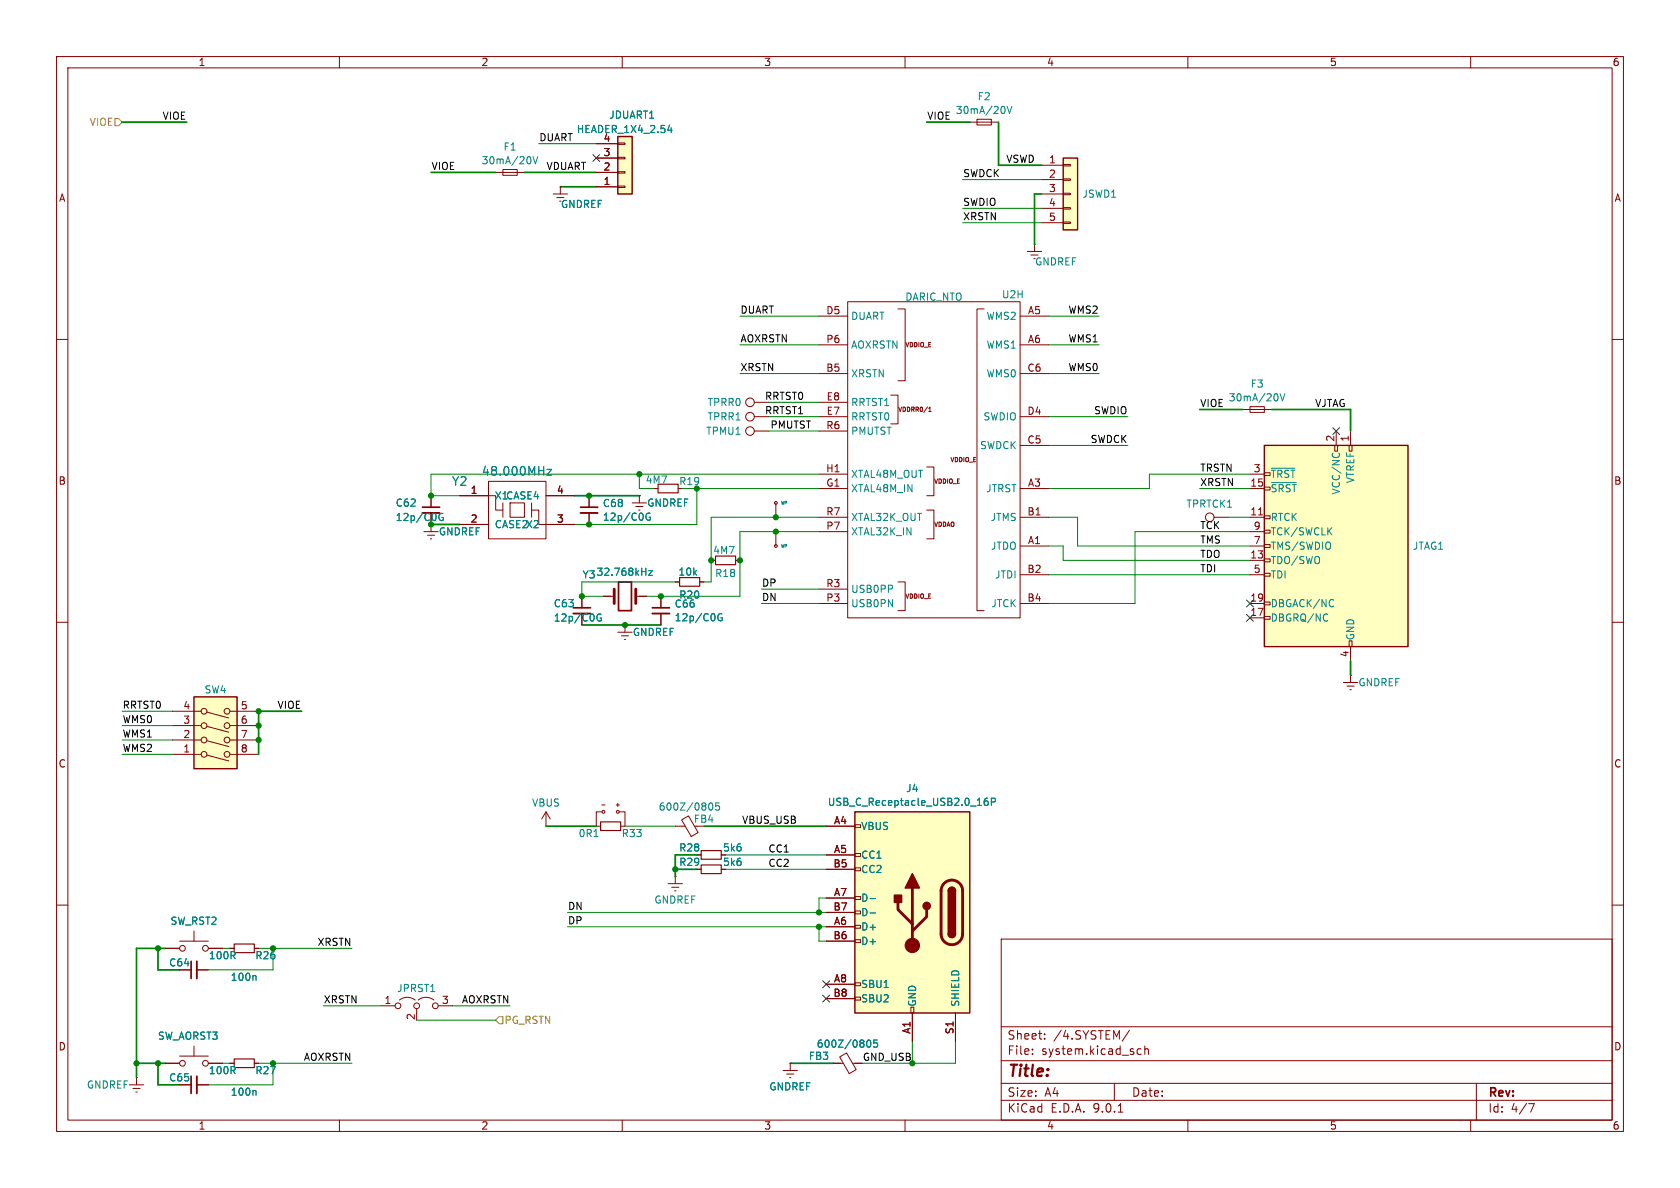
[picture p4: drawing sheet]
<svg xmlns="http://www.w3.org/2000/svg" width="297mm" height="210mm" viewBox="0 0 297 210" stroke-linecap="round" stroke-linejoin="round" font-family="sans-serif">
<defs><g id="words">
<text font-size="2.8" fill="#840000" x="178" y="190.9">Title:</text>
<g font-size="2.1" fill="#008484">
<text x="79.8" y="86.1">Y2</text>
<text x="85.1" y="84.3">48.000MHz</text>
</g>
<g font-size="2.1" fill="#840000">
<text x="178" y="184">Sheet:</text>
<text x="186.2" y="184">/4.SYSTEM/</text>
<text x="178" y="186.7">File:</text>
<text x="184.1" y="186.7">system.kicad_sch</text>
<text x="178" y="196.9">KiCad</text>
<text x="178" y="194.1">Size:</text>
<text x="184.7" y="194.1">A4</text>
<text x="185.7" y="196.9">E.D.A.</text>
<text x="193.3" y="196.9">9.0.1</text>
<text x="200" y="194.1">Date:</text>
<text x="263" y="194.3">Rev:</text>
<text x="263" y="196.9">Id:</text>
<text x="267.1" y="196.9">4/7</text>
</g>
<g font-size="1.8" fill="#840000">
<text x="35" y="11.9">1</text>
<text x="85" y="11.9">2</text>
<text x="135" y="11.9">3</text>
<text x="185" y="11.9">4</text>
<text x="235" y="11.9">5</text>
<text x="285" y="11.9">6</text>
<text x="106.6" y="27.7">3</text>
<text x="106.6" y="25.1">4</text>
<text x="185.3" y="29">1</text>
<text x="10.3" y="35.9">A</text>
<text x="106.6" y="32.8">1</text>
<text x="106.6" y="30.2">2</text>
<text x="185.3" y="31.5">2</text>
<text x="185.3" y="34">3</text>
<text x="285.3" y="35.9">A</text>
<text x="185.3" y="36.6">4</text>
<text x="185.3" y="39.1">5</text>
<text x="146" y="55.6">D5</text>
<text x="181.6" y="55.6">A5</text>
<text x="146" y="60.7">P6</text>
<text x="146" y="65.8">B5</text>
<text x="181.5" y="65.8">C6</text>
<text x="181.6" y="60.7">A6</text>
<text x="146" y="70.9">E8</text>
<text x="146" y="75.9">R6</text>
<text x="146" y="73.4">E7</text>
<text x="181.5" y="73.4">D4</text>
<text x="145.9" y="83.6">H1</text>
<text x="181.5" y="78.5">C5</text>
<text x="221.5" y="83.6">3</text>
<text x="236" y="78.2" transform="rotate(-90 236 78.2)">2</text>
<text x="238.5" y="78.2" transform="rotate(-90 238.5 78.2)">1</text>
<text x="10.3" y="85.9">B</text>
<text x="83.1" y="87.4">1</text>
<text x="98.4" y="87.4">4</text>
<text x="146" y="86.1">G1</text>
<text x="181.6" y="86.1">A3</text>
<text x="220.9" y="86.1">15</text>
<text x="285.3" y="85.9">B</text>
<text x="83.1" y="92.5">2</text>
<text x="98.4" y="92.5">3</text>
<text x="146" y="91.2">R7</text>
<text x="146" y="93.7">P7</text>
<text x="181.5" y="91.2">B1</text>
<text x="220.9" y="91.2">11</text>
<text x="221.5" y="93.7">9</text>
<text x="181.5" y="101.3">B2</text>
<text x="181.6" y="96.3">A1</text>
<text x="220.9" y="98.8">13</text>
<text x="221.5" y="96.3">7</text>
<text x="221.5" y="101.3">5</text>
<text x="146" y="103.9">R3</text>
<text x="146" y="106.4">P3</text>
<text x="181.5" y="106.4">B4</text>
<text x="220.9" y="106.4">19</text>
<text x="97.8" y="110.1">12p/C0G</text>
<text x="220.9" y="109">17</text>
<text x="238.5" y="116.3" transform="rotate(-90 238.5 116.3)">4</text>
<text x="32.3" y="125.5">4</text>
<text x="42.5" y="125.5">5</text>
<text x="32.3" y="130.6">2</text>
<text x="32.3" y="128">3</text>
<text x="42.5" y="130.6">7</text>
<text x="42.5" y="128">6</text>
<text x="10.3" y="135.9">C</text>
<text x="32.3" y="133.1">1</text>
<text x="42.5" y="133.1">8</text>
<text x="285.3" y="135.9">C</text>
<text x="147.3" y="145.8">A4</text>
<text x="127.7" y="153.3">5k6</text>
<text x="127.7" y="150.7">5k6</text>
<text x="147.2" y="153.4">B5</text>
<text x="147.3" y="150.9">A5</text>
<text x="147.2" y="161">B7</text>
<text x="147.3" y="158.5">A7</text>
<text x="147.2" y="166.1">B6</text>
<text x="147.3" y="163.6">A6</text>
<text x="147.3" y="173.7">A8</text>
<text x="67.9" y="177.5">1</text>
<text x="78" y="177.5">3</text>
<text x="147.2" y="176.3">B8</text>
<text x="10.3" y="185.9">D</text>
<text x="73.4" y="180.4" transform="rotate(-90 73.4 180.4)">2</text>
<text x="161" y="182.9" transform="rotate(-90 161 182.9)">A1</text>
<text x="168.7" y="182.9" transform="rotate(-90 168.7 182.9)">S1</text>
<text x="285.3" y="185.9">D</text>
<text x="35" y="199.9">1</text>
<text x="85" y="199.9">2</text>
<text x="135" y="199.9">3</text>
<text x="185" y="199.9">4</text>
<text x="235" y="199.9">5</text>
<text x="285" y="199.9">6</text>
</g>
<g font-size="1.8" fill="#008484">
<text x="172.7" y="17.9">F2</text>
<text x="101.9" y="23.7">HEADER_1X4_2.54</text>
<text x="107.6" y="21.2">JDUART1</text>
<text x="168.9" y="20.4">30mA/20V</text>
<text x="85" y="29.2">30mA/20V</text>
<text x="88.9" y="26.8">F1</text>
<text x="191.3" y="35.2">JSWD1</text>
<text x="99.1" y="37">GNDREF</text>
<text x="182.9" y="47.1">GNDREF</text>
<text x="159.9" y="53.4">DARIC_NTO</text>
<text x="177" y="52.9">U2H</text>
<text x="150.4" y="56.7">DUART</text>
<text x="174.3" y="56.7">WMS2</text>
<text x="150.4" y="61.8">AOXRSTN</text>
<text x="174.3" y="61.8">WMS1</text>
<text x="125" y="72">TPRR0</text>
<text x="150.4" y="66.9">XRSTN</text>
<text x="150.4" y="72">RRTST1</text>
<text x="174.3" y="66.9">WMS0</text>
<text x="217.1" y="71.2">30mA/20V</text>
<text x="221" y="68.7">F3</text>
<text x="124.7" y="77.1">TPMU1</text>
<text x="125" y="74.5">TPRR1</text>
<text x="150.4" y="74.5">RRTST0</text>
<text x="150.4" y="77.1">PMUTST</text>
<text x="173.8" y="74.5">SWDIO</text>
<text x="173.2" y="79.6">SWDCK</text>
<text x="69.9" y="89.8">C62</text>
<text x="87.4" y="88.5">X1CASE4</text>
<text x="106.5" y="89.8">C68</text>
<text x="114" y="85.7">4M7</text>
<text x="114.3" y="89.8">GNDREF</text>
<text x="150.4" y="84.7">XTAL48M_OUT</text>
<text x="150.4" y="87.2">XTAL48M_IN</text>
<text x="174.2" y="87.2">JTRST</text>
<text x="209.7" y="89.9">TPRTCK1</text>
<text x="224.5" y="84.7">~{TRST}</text>
<text x="224.5" y="87.2">~{SRST}</text>
<text x="237.1" y="87.5" transform="rotate(-90 237.1 87.5)">VCC/NC</text>
<text x="239.6" y="85.5" transform="rotate(-90 239.6 85.5)">VTREF</text>
<text x="77.5" y="94.8">GNDREF</text>
<text x="87.4" y="93.6">CASE2X2</text>
<text x="106.5" y="92.3">12p/C0G</text>
<text x="150.4" y="92.3">XTAL32K_OUT</text>
<text x="150.4" y="94.8">XTAL32K_IN</text>
<text x="175" y="92.3">JTMS</text>
<text x="224.5" y="92.3">RTCK</text>
<text x="224.5" y="94.8">TCK/SWCLK</text>
<text x="105.4" y="102">32.768kHz</text>
<text x="119.8" y="102">10k</text>
<text x="126" y="98.1">4M7</text>
<text x="175.1" y="97.4">JTDO</text>
<text x="224.5" y="97.4">TMS/SWDIO</text>
<text x="224.5" y="99.9">TDO/SWO</text>
<text x="249.7" y="97.4">JTAG1</text>
<text x="97.8" y="107.5">C63</text>
<text x="102.9" y="102.5">Y3</text>
<text x="119.2" y="107.6">C66</text>
<text x="120" y="106">R20</text>
<text x="126.3" y="102.2">R18</text>
<text x="150.4" y="105">USB0PP</text>
<text x="150.4" y="107.5">USB0PN</text>
<text x="175.2" y="107.5">JTCK</text>
<text x="175.8" y="102.5">JTDI</text>
<text x="224.5" y="102.5">TDI</text>
<text x="224.5" y="107.5">DBGACK/NC</text>
<text x="111.8" y="112.6">GNDREF</text>
<text x="119.2" y="110">12p/C0G</text>
<text x="224.5" y="110.1">DBGRQ/NC</text>
<text x="239.6" y="113.3" transform="rotate(-90 239.6 113.3)">GND</text>
<text x="36.1" y="122.8">SW4</text>
<text x="240" y="121.5">GNDREF</text>
<text x="94" y="142.8">VBUS</text>
<text x="116.4" y="143.5">600Z/0805</text>
<text x="146.3" y="142.7">USB_C_Receptacle_USB2.0_16P</text>
<text x="160.1" y="140.2">J4</text>
<text x="102.2" y="148.2">0R1</text>
<text x="109.8" y="148.2">R33</text>
<text x="122.6" y="145.6">FB4</text>
<text x="152.1" y="146.9">VBUS</text>
<text x="120" y="153.3">R29</text>
<text x="120" y="150.7">R28</text>
<text x="152.1" y="152">CC1</text>
<text x="152.1" y="154.5">CC2</text>
<text x="115.6" y="159.9">GNDREF</text>
<text x="152.1" y="159.6">D-</text>
<text x="30" y="163.7">SW_RST2</text>
<text x="152.1" y="162.2">D-</text>
<text x="152.1" y="164.7">D+</text>
<text x="152.1" y="167.2">D+</text>
<text x="29.8" y="171">C64</text>
<text x="36.8" y="169.8">100R</text>
<text x="40.7" y="173.6">100n</text>
<text x="45" y="169.8">R26</text>
<text x="70.1" y="175.6">JPRST1</text>
<text x="152.1" y="174.9">SBU1</text>
<text x="152.1" y="177.4">SBU2</text>
<text x="162.2" y="178.1" transform="rotate(-90 162.2 178.1)">GND</text>
<text x="169.8" y="178.1" transform="rotate(-90 169.8 178.1)">SHIELD</text>
<text x="27.8" y="184">SW_AORST3</text>
<text x="144.3" y="185.4">600Z/0805</text>
<text x="29.8" y="191.4">C65</text>
<text x="36.8" y="190.1">100R</text>
<text x="45" y="190.1">R27</text>
<text x="142.9" y="187.6">FB3</text>
<text x="15.3" y="192.6">GNDREF</text>
<text x="40.7" y="193.9">100n</text>
<text x="135.9" y="193">GNDREF</text>
</g>
<g font-size="1.8" fill="#848400">
<text x="15.8" y="22.5">VIOE</text>
<text x="89.1" y="181.2">PG_RSTN</text>
</g>
<g font-size="1.8">
<text x="28.6" y="21.2">VIOE</text>
<text x="163.8" y="21.2">VIOE</text>
<text x="95.2" y="25.1">DUART</text>
<text x="177.8" y="28.9">VSWD</text>
<text x="76.2" y="30.1">VIOE</text>
<text x="96.5" y="30.1">VDUART</text>
<text x="170.2" y="31.4">SWDCK</text>
<text x="170.2" y="39">XRSTN</text>
<text x="170.2" y="36.5">SWDIO</text>
<text x="130.8" y="55.5">DUART</text>
<text x="188.8" y="55.5">WMS2</text>
<text x="130.8" y="65.7">XRSTN</text>
<text x="130.8" y="60.6">AOXRSTN</text>
<text x="188.8" y="65.7">WMS0</text>
<text x="188.8" y="60.6">WMS1</text>
<text x="135.1" y="70.8">RRTST0</text>
<text x="135.1" y="73.3">RRTST1</text>
<text x="136.1" y="75.9">PMUTST</text>
<text x="193.3" y="73.3">SWDIO</text>
<text x="212.1" y="72">VIOE</text>
<text x="232.4" y="72">VJTAG</text>
<text x="192.7" y="78.4">SWDCK</text>
<text x="212.1" y="83.5">TRSTN</text>
<text x="212.1" y="86">XRSTN</text>
<text x="212.1" y="93.6">TCK</text>
<text x="212.1" y="96.2">TMS</text>
<text x="212.1" y="101.3">TDI</text>
<text x="212.1" y="98.7">TDO</text>
<text x="134.6" y="106.3">DN</text>
<text x="134.6" y="103.8">DP</text>
<text x="21.6" y="125.4">RRTST0</text>
<text x="49" y="125.4">VIOE</text>
<text x="21.6" y="127.9">WMS0</text>
<text x="21.6" y="130.5">WMS1</text>
<text x="21.6" y="133">WMS2</text>
<text x="131.1" y="145.7">VBUS_USB</text>
<text x="135.7" y="153.3">CC2</text>
<text x="135.7" y="150.8">CC1</text>
<text x="100.3" y="160.9">DN</text>
<text x="56" y="167.3">XRSTN</text>
<text x="100.3" y="163.5">DP</text>
<text x="57.1" y="177.5">XRSTN</text>
<text x="81.6" y="177.5">AOXRSTN</text>
<text x="53.6" y="187.6">AOXRSTN</text>
<text x="152.4" y="187.6">GND_USB</text>
</g>
<g font-size="1.8" fill="#008400">
<text x="120" y="86">R19</text>
<text x="69.9" y="92.3">12p/C0G</text>
</g>
<g font-size="1.1" fill="#840000">
<text x="159.9" y="61.6">VDDIO_E</text>
<text x="158.7" y="73">VDDRR0/1</text>
<text x="167.9" y="81.9">VDDIO_E</text>
<text x="165" y="85.7">VDDIO_E</text>
<text x="165" y="93.3">VDDAO</text>
<text x="159.9" y="106">VDDIO_E</text>
<text x="108.6" y="142.8">+</text>
</g>
<g font-size=".7" fill="#008484">
<text x="138" y="89.3">WP</text>
<text x="138" y="97">WP</text>
</g>
</g></defs>
<g fill="none" stroke="#840000" stroke-width=".18">
<path d="M10 10h277v190h-277zM12 12h273v186h-273zM60 10v2M110 10v2M160 10v2M210 10v2M260 10v2M10 60h2M285 60h2M74.9 94h2.6M75.6 94.6h1.2M76.1 95.3h.2"/>
<path d="M76.2 87.6v2.1M76.2 92.7v1.3M115.6 86.4h.7M10 110h2M285 110h2M123.2 153.7h.8M10 160h2M177 166h108v32h-108zM285 160h2M60 198v2M110 198v2M160 198v2"/>
<path d="M177 194.5h108M177 191.5h108M177 187.5h108M177 181.5h108M182.5 186.3v.1M182.5 185.5v.1M184.7 183.6v.1M184.7 182.8v.1M197 191.5v3M197.7 196.6h.8M199.7 182.1l-1.3 2M201.1 186.3l.2 .1 .4-.1"/>
<path d="M201.7 185.5l-.4-.1-.2 .1M202.4 185.5l.2-.1 .4 .1v.9M202.4 184.9v1.5M210 198v2M260 198v2M261 191.5v6.5M270.2 195.1h1l-.6 1.5"/>
</g>
<path d="M116.3 85.6h3.6v1.5h-3.6zM124 152.9h3.5v1.5h-3.5z" fill="none" stroke="#840000" stroke-width=".2"/>
<path d="M74.7 89.7h3" fill="none" stroke="#840000" stroke-width=".3"/>
<path d="M74.7 90.7h3" fill="none" stroke="#840000" stroke-width=".33"/>
<path d="M78.3 90.8a.59 .59 0 0 0-.7 .6 .59 .59 0 0 0 .7 .6l.1-.5h-.3" fill="none" stroke="#008484" stroke-width=".18"/>
<path d="M223.5 78.7h25.4v35.6h-25.4z" fill="#ffffc2"/>
<path d="M223.5 78.7h25.4v35.6h-25.4z" fill="none" stroke="#840000" stroke-width=".25"/>
<g fill="none" stroke="#840000" stroke-width=".18">
<path d="M171.4 21.6h5.1M172.7 21.1h2.6v1h-2.6zM144.8 55.9h5.1M149.9 53.3h30.4v55.9h-30.4zM158.7 54.6h1.3v12.7h-1.3M174 54.6h-1.3v53.4h1.3M180.3 55.9h5.1M133.3 73.7h2.6M133.3 76.2h2.6M133.3 71.1h2.6M144.8 73.7h5.1M144.8 76.2h5.1"/>
<path d="M144.8 71.1h5.1M144.8 61h5.1M144.8 66h5.1M157.5 69.9h1.2v5h-1.2M164.2 72.7h.4M164.2 72.2l.2-.2v.7M180.3 73.7h5.1M180.3 61h5.1M180.3 66h5.1M180.3 78.7h5.1M219.7 72.4h5.1M221 71.9h2.5v1h-2.5z"/>
<path d="M236 78.7h.5v1.1h-.5zM236.2 76.2v2.5M238.5 78.7h.5v1.1h-.5zM238.8 76.2v2.5M137.2 88.9v2.5M144.8 83.8h5.1M144.8 86.4h5.1M144.8 91.4h5.1M144.8 94h5.1M163.8 82.6h1.3v5h-1.3M163.8 90.2h1.3v5.1h-1.3M180.3 86.4h5.1"/>
<path d="M180.3 91.4h5.1M180.3 96.5h5.1M214.6 91.4h2.6M221 83.8h2.5M221 86.4h2.5M221 91.4h2.5M221 94h2.5M221 96.5h2.5M221 99.1h2.5M222.5 91h.7M223.5 93.7h1v.5h-1zM223.5 83.6h1v.5h-1z"/>
<path d="M223.5 86.1h1v.5h-1zM223.5 91.2h1v.5h-1zM223.5 96.3h1v.5h-1zM223.5 98.8h1v.5h-1zM144.8 106.7h5.1M144.8 104.1h5.1M158.7 102.9h1.3v5.1h-1.3M180.3 101.6h5.1M180.3 106.7h5.1M221 101.6h2.5M221 106.7h2.5M221 109.2h2.5"/>
<path d="M223.5 106.4h1v.5h-1zM223.5 109h1v.5h-1zM223.5 101.3h1v.6h-1zM238.5 113.3h.5v1h-.5zM238.8 119.4h.1M238.8 114.3v2.5M238.8 119.4v1.3M237.5 120.7h2.5M238.1 121.3h1.3M238.6 121.9h.3M106.4 142.3h.6M106.4 143.5h-1v2.6h.8"/>
<path d="M109.5 143.5h1v2.6h-.8M118.1 156.2h2.5M118.7 156.8h1.3M119.3 157.5h.2M119.4 154.9h.1M119.4 146.1h1.7M119.4 154.9v1.3M120.5 144.9l1.2-.7 1.7 3-1.2 .7zM123.2 151.1h.8M138.4 189.2h2.6M139.1 189.9h1.2M139.6 190.5h.2"/>
<path d="M139.7 188h.1M139.7 188v1.2M147.3 188h1.8M148.4 186.8l1.3-.7 1.7 3-1.3 .7zM150.7 188h1.7"/>
<circle cx="132.6" cy="71.1" r=".76"/>
<circle cx="132.6" cy="73.7" r=".76"/>
<circle cx="132.6" cy="76.2" r=".76"/>
<circle cx="137.2" cy="88.9" r=".25"/>
<circle cx="213.9" cy="91.4" r=".76"/>
<circle cx="106.7" cy="143.5" r=".25"/>
<circle cx="109.2" cy="143.5" r=".25"/>
</g>
<g fill="none" stroke="#008484" stroke-width=".18">
<path d="M178 18.8l.5 1.3 .4-1.3M226.3 69.6l.4 1.3 .4-1.3M224.8 82.8h4.1M224.8 85.3h4.4M235.7 80.1l-.2 .2M236.7 80.1l.1 .2M234.5 108.5l.2 .2M234.7 109.7l-.2 .1M235.5 106l.3 .1M235.8 107.1l-.3 .2M105 147.9h.7M125.3 142.2l.3-.3a.68 .68 0 0 1 .4 .7 .68 .68 0 0 1-.4 .6l-.3-.2"/>
<path d="M127.2 141.9h-.6l-.1 .6 .2-.1 .4 .1 .1 .2v.4l-.2 .1-.5-.1M153.3 184.1l.2-.3a.68 .68 0 0 1 .5 .7 .68 .68 0 0 1-.5 .6l-.2-.2M155.1 183.8h-.6l-.1 .7 .2-.2 .4 .1 .2 .2-.1 .4-.2 .1-.5-.1"/>
</g>
<path d="M106.2 145.3h3.5v1.5h-3.5zM124 150.4h3.5v1.5h-3.5z" fill="none" stroke="#840000" stroke-width=".2"/>
<path d="M151.1 143.5h20.3v35.6h-20.3z" fill="#ffffc2"/>
<g fill="none" stroke="#840000" stroke-width=".18">
<path d="M109.2 111.8h2.6M109.9 112.4h1.2M110.4 113h.2M110.5 110.5h.1M110.5 110.5v1.3M96.5 146.1h.1M96.5 143.5l.8 1.3M96.5 143.5l-.7 1.3M96.5 143.5v2.6M146 146.1h5.1M146 151.1h5.1M146 153.7h5.1"/>
<path d="M146 158.8h5.1M151.1 145.8h1v.5h-1zM151.1 150.9h1v.5h-1zM151.1 153.4h1v.5h-1zM151.1 158.5h1v.5h-1zM29.2 167.6h2.5M31.7 166.4h5.1M34.3 164.6v1.8M36.8 167.6h2.6M146 161.3h5.1M146 163.8h5.1M146 166.4h5.1"/>
<path d="M146 174h5.1M146 176.5h5.1M151.1 161h1v.5h-1zM151.1 163.6h1v.5h-1zM151.1 166.1h1v.5h-1zM151.1 173.7h1v.5h-1zM151.1 176.3h1v.5h-1zM161 178.1h.5v1h-.5zM161.3 179.1v5.1M168.9 179.1v5.1"/>
<circle cx="32.3" cy="167.6" r=".51"/>
<circle cx="36.3" cy="167.6" r=".51"/>
</g>
<path d="M151.1 143.5h20.3v35.6h-20.3zM167.6 157.5a.64 .64 0 0 1 .7-.7 .64 .64 0 0 1 .6 .7M167.6 165.1a.64 .64 0 0 0 .7 .6 .64 .64 0 0 0 .6-.6" fill="none" stroke="#840000" stroke-width=".25"/>
<path d="M158.7 159.5v1.3l2.6 2.5M161.3 157v10.1M166.9 156.1a1.9 1.9 0 0 1 2.1-.4 1.9 1.9 0 0 1 1.2 1.8v7.6a1.91 1.91 0 0 1-1.9 1.9 1.91 1.91 0 0 1-1.9-1.9v-7.8l.1-.6zM163.8 160.8v1.3l-2.5 2.5" fill="none" stroke="#840000" stroke-width=".51"/>
<g fill="#840000" stroke="#840000" stroke-width=".25">
<path d="M167.6 157.5h1.3v7.6h-1.3z"/>
<path d="M167.8 157a.64 .64 0 0 1 .7-.1 .64 .64 0 0 1 .4 .6h-1.3z"/>
<path d="M167.6 165.1h1.3a.64 .64 0 0 1-.6 .6 .64 .64 0 0 1-.7-.6z"/>
<path d="M161.3 154.4l1.3 2.6h-2.6z"/>
<path d="M158.1 158.2h1.3v1.3h-1.3z"/>
<circle cx="163.8" cy="160.1" r=".63"/>
</g>
<circle cx="161.3" cy="167.1" r="1.27" fill="#840000" stroke="#840000" stroke-width=".18"/>
<path d="M153.8 158.8h1M174.6 141.1l-.4 .1a.86 .86 0 0 0 0 1.2l.5-.2v-.4l-.2-.2h-.3l-.2 .2M175.3 141.8l.6-.1 .1-.2-.1-.3-.6-.1v1.3M153.8 161.4h1" fill="none" stroke="#008484" stroke-width=".18"/>
<path d="M34.3 123.2h7.6v12.7h-7.6z" fill="#ffffc2"/>
<g fill="none" stroke="#840000" stroke-width=".18">
<path d="M30.5 133.4h5.1M30.5 130.8h5.1M30.5 128.3h5.1M30.5 125.7h5.1M36.6 133.5l3.9 1M36.6 130.9l3.9 1.1M36.6 128.4l3.9 1M36.6 125.9l3.9 1M40.6 133.4h5.1M40.6 130.8h5.1M40.6 128.3h5.1M40.6 125.7h5.1"/>
<circle cx="36.1" cy="125.7" r=".51"/>
<circle cx="36.1" cy="130.8" r=".51"/>
<circle cx="36.1" cy="128.3" r=".51"/>
<circle cx="36.1" cy="133.4" r=".51"/>
<circle cx="40.1" cy="125.7" r=".51"/>
<circle cx="40.1" cy="130.8" r=".51"/>
<circle cx="40.1" cy="128.3" r=".51"/>
<circle cx="40.1" cy="133.4" r=".51"/>
</g>
<path d="M34.3 123.2h7.6v12.7h-7.6z" fill="none" stroke="#840000" stroke-width=".25"/>
<path d="M188 27.9h2.5v12.7h-2.5z" fill="#ffffc2"/>
<path d="M188 27.9h2.5v12.7h-2.5z" fill="none" stroke="#840000" stroke-width=".25"/>
<g fill="none" stroke="#840000" stroke-width=".18">
<path d="M87.6 30.5h5.1M88.9 30h2.5v1h-2.5zM184.1 29.2h3.9M184.1 31.8h3.9M184.1 34.3h3.9M184.1 36.8h3.9M184.1 39.4h3.9M188 29.1h1.2v.2h-1.2zM188 31.6h1.2v.3h-1.2zM188 34.2h1.2v.2h-1.2zM188 36.7h1.2v.3h-1.2zM188 39.2h1.2v.3h-1.2z"/>
<path d="M181.6 44.5h2.5M182.2 45.1h1.3M182.9 43.2h.1M182.9 43.2v1.3M81.3 87.6h6.3v2.6h1.3M81.3 92.7h5.1M86.4 85.1h10.1v10.2h-10.1zM88.9 88.9v2.5M90.2 88.9h2.5v2.5h-2.5zM94 90.2h1.2v2.5h6.4M94 88.9v2.5M96.5 87.6h5.1"/>
<path d="M104.1 87.6v2.1M104.1 90.7v2M111.8 88.9h2.5M112.4 89.5h1.3M112.9 90.2h.3M113 87.6h.1M113 87.6v1.3M125.7 99.1h.8M130 99.1h.8M137.2 94v2.5M116.8 105.4v2M116.8 108.5v2"/>
<path d="M119.4 102.9h.7M123.7 102.9h.8M31.7 171.5h2.1M34.8 171.5h2M40.6 167.6h.8M45 167.6h.7M67.3 177.8h2.5M70.6 176.8a2.26 2.26 0 0 1 2.8 0M73.7 178.3v.8M73.9 176.8a2.26 2.26 0 0 1 2.8 0M77.5 177.8h2.5M22.9 191.8h2.5"/>
<path d="M23.5 192.4h1.3M24 193h.3M24.1 190.5h.1M24.1 190.5v1.3M29.2 188h2.5M31.7 191.8h2.1M31.7 186.7h5.1M34.3 184.9v1.8M34.8 191.8h2M36.8 188h2.6M40.6 188h.8M45 188h.7"/>
<circle cx="137.2" cy="96.5" r=".25"/>
<circle cx="70.4" cy="177.8" r=".51"/>
<circle cx="73.7" cy="177.8" r=".51"/>
<circle cx="77" cy="177.8" r=".51"/>
<circle cx="32.3" cy="188" r=".51"/>
<circle cx="36.3" cy="188" r=".51"/>
</g>
<path d="M126.5 98.3h3.5v1.5h-3.5zM120.1 102.1h3.6v1.5h-3.6zM41.4 166.9h3.6v1.5h-3.6zM41.4 187.2h3.6v1.5h-3.6z" fill="none" stroke="#840000" stroke-width=".2"/>
<path d="M102.6 89.7h3.1M115.3 107.4h3.1M33.8 169.9v3.1M33.8 190.2v3.1" fill="none" stroke="#840000" stroke-width=".3"/>
<path d="M102.6 90.7h3.1M115.3 108.5h3.1M34.8 169.9v3.1M34.8 190.2v3.1" fill="none" stroke="#840000" stroke-width=".33"/>
<path d="M94.2 27.7l.4 1.3 .5-1.3M96.7 83h.8l-.8 1h.8M114.9 90.8a.59 .59 0 0 0-.7 .5 .59 .59 0 0 0 .7 .6l.1-.5h-.3M127.6 108.5a.59 .59 0 0 0-.7 .6 .59 .59 0 0 0 .7 .6l.1-.5h-.3M45.1 172.5l.2 .1v.7M45.1 192.8l.2 .2v.6" fill="none" stroke="#008484" stroke-width=".18"/>
<path d="M109.2 24.1h2.6v10.2h-2.6z" fill="#ffffc2"/>
<path d="M109.2 24.1h2.6v10.2h-2.6z" fill="none" stroke="#840000" stroke-width=".25"/>
<g fill="none" stroke="#840000" stroke-width=".18">
<path d="M97.8 34.3h2.5M98.4 34.9h1.3M99.1 33h.1M99.1 33v1.3M105.4 33h3.8M105.4 30.5h3.8M105.4 27.9h3.8M105.4 25.4h3.8M109.2 32.9h1.3v.2h-1.3zM109.2 30.4h1.3v.2h-1.3zM109.2 27.8h1.3v.3h-1.3zM109.2 25.3h1.3v.2h-1.3z"/>
<path d="M76.2 87.6v2.1M81.3 87.6h5.1M81.3 92.7h5.1M96.5 87.6h5.1M96.5 92.7h5.1M104.1 87.6v2.1M104.1 90.7v2M113 87.6h.1M102.9 105.4v2M106.7 105.4h1.9M110.5 110.5h.1M112.4 105.4h1.9"/>
<path d="M116.8 105.4v2M116.8 108.5v2M119.4 102.9h.7M123.7 102.9h.8M123.2 151.1h.8M123.2 153.7h.8M146 146.1h5.1M146 151.1h5.1M146 153.7h5.1M146 158.8h5.1M29.2 167.6h2.5M31.7 171.5h2.1"/>
<path d="M34.8 171.5h2M36.8 167.6h2.6M40.6 167.6h.8M45 167.6h.7M146 161.3h5.1M146 163.8h5.1M146 166.4h5.1M146 174h5.1M146 176.5h5.1M161.3 179.1v5.1M168.9 179.1v5.1M29.2 188h2.5"/>
<path d="M31.7 191.8h2.1M34.8 191.8h2M36.8 188h2.6M40.6 188h.8M45 188h.7M139.7 188h.1M147.3 188h1.3M151.1 188h1.3"/>
</g>
<g fill="none" stroke="#008484" stroke-width=".18">
<path d="M118.4 22.1l-.4 .9h.8M118.7 22.6v.8M78.3 90.8a.59 .59 0 0 0-.7 .6 .59 .59 0 0 0 .7 .6l.1-.5h-.3M96.7 83h.8l-.8 1h.8M114.9 90.8a.59 .59 0 0 0-.7 .5 .59 .59 0 0 0 .7 .6l.1-.5h-.3M106.2 108.6a.59 .59 0 0 0-.7 .6 .59 .59 0 0 0 .7 .5l.1-.4h-.2M114.7 100.9h.6l-.6 .8h.6M127.6 108.5a.59 .59 0 0 0-.7 .6 .59 .59 0 0 0 .7 .6l.1-.5h-.3M153.8 158.8h1M174.6 141.1l-.4 .1a.86 .86 0 0 0 0 1.2l.5-.2v-.4l-.2-.2h-.3l-.2 .2M175.3 141.8l.6-.1 .1-.2-.1-.3-.6-.1v1.3M45.1 172.5l.2 .1v.7"/>
<path d="M153.8 161.4h1M45.1 192.8l.2 .2v.6M153.3 184.1l.2-.3a.68 .68 0 0 1 .5 .7 .68 .68 0 0 1-.5 .6l-.2-.2M155.1 183.8h-.6l-.1 .7 .2-.2 .4 .1 .2 .2-.1 .4-.2 .1-.5-.1"/>
</g>
<path d="M108.6 104.1v2.6M112.4 104.1v2.6" fill="none" stroke="#840000" stroke-width=".51"/>
<path d="M101.3 107.4h3.1M109.3 102.9h2.3v5.1h-2.3z" fill="none" stroke="#840000" stroke-width=".3"/>
<path d="M101.3 108.5h3.1" fill="none" stroke="#840000" stroke-width=".33"/>
<path d="M20.3 21h.7l.6 .6-.6 .6h-.7zM88.3 179.7h.6v1.3h-.6l-.7-.7z" fill="none" stroke="#848400" stroke-width=".18"/>
<g fill="none" stroke="#008400" stroke-width=".18">
<path d="M95.2 25.4h10.2M170.2 39.4h13.9M170.2 36.8h13.9M170.2 31.8h13.9M130.8 55.9h14M185.4 55.9h8.9M130.8 61h14M130.8 66h14M135.9 71.1h8.9M135.9 73.7h8.9M135.9 76.2h8.9M185.4 73.7h14"/>
<path d="M185.4 61h8.9M185.4 66h8.9M185.4 78.7h14M113 83.8v2.6h2.6M144.8 83.8h-68.6v3.8h5.1M144.8 91.4h-19.1v11.5h-1.2M144.8 86.4h-21.6v6.3h-21.6M144.8 94h-14v11.4h-16.5M185.4 91.4h5.1v5.1h30.5M185.4 96.5h2.6v2.6h33M212.1 86.4h8.9M217.2 91.4h3.8"/>
<path d="M221 83.8h-17.8v2.6h-17.8M221 94h-20.3v12.7h-15.3M119.4 102.9h-16.5v2.5h3.8M134.6 104.1h10.2M134.6 106.7h10.2M185.4 101.6h35.6M21.6 128.3h8.9M21.6 125.7h8.9M21.6 133.4h8.9M21.6 130.8h8.9M110.5 146.1h8.9M128.3 153.7h17.7"/>
<path d="M128.3 151.1h17.7M146 158.8h-1.2v2.5M39.4 167.6h1.2M45.7 167.6h16.5M48.3 167.6v3.9h-11.5M57.1 177.8h10.2M80 177.8h10.2M100.3 161.3h45.7M100.3 163.8h45.7M144.8 163.8v2.6h1.2M39.4 188h1.2M45.7 188h16.5"/>
<path d="M48.3 188v3.8h-11.5M73.7 180.3h13.9M161.3 184.2v3.8M168.9 184.2v3.8h-16.5"/>
</g>
<g fill="none" stroke="#008400" stroke-width=".3">
<path d="M21.6 21.6h11.4M76.2 30.5h11.4M92.7 30.5h12.7M99.1 33h6.3M163.8 21.6h7.6M176.5 21.6v7.6h7.6M184.1 34.3h-1.2v8.9M212.1 72.4h7.6M224.8 72.4h14v3.8M76.2 92.7h5.1M101.6 87.6h11.4M102.9 110.5h13.9"/>
<path d="M238.8 116.8v2.6M53.3 125.7h-7.6v7.7M96.5 146.1h8.9M119.4 153.7h3.8M123.2 151.1h-3.8v3.8M124.5 146.1h21.5M27.9 167.6v3.9h3.8M29.2 167.6h-5.1v22.9M24.1 188h5.1M27.9 188v3.8h3.8M139.7 188h7.6"/>
</g>
<path d="M104.8 27.3l1.2 1.2M106 27.3l-1.2 1.2M235.6 75.6l1.2 1.2M236.8 75.6l-1.2 1.2M220.4 106.1l1.2 1.2M220.4 108.6l1.2 1.2M221.6 106.1l-1.2 1.2M221.6 108.6l-1.2 1.2M145.4 175.9l1.3 1.2M145.4 173.4l1.3 1.2M146.7 175.9l-1.3 1.2M146.7 173.4l-1.3 1.2" fill="none" stroke="#000084" stroke-width=".18"/>
<g fill="#008400" stroke="#008400" stroke-width=".18">
<circle cx="137.2" cy="94" r=".46"/>
<circle cx="130.8" cy="99.1" r=".46"/>
<circle cx="116.8" cy="105.4" r=".46"/>
<circle cx="125.7" cy="99.1" r=".46"/>
<circle cx="123.2" cy="86.4" r=".46"/>
<circle cx="137.2" cy="91.4" r=".46"/>
<circle cx="48.3" cy="167.6" r=".46"/>
<circle cx="45.7" cy="125.7" r=".46"/>
<circle cx="45.7" cy="128.3" r=".46"/>
<circle cx="45.7" cy="130.8" r=".46"/>
<circle cx="27.9" cy="167.6" r=".46"/>
<circle cx="110.5" cy="110.5" r=".46"/>
<circle cx="144.8" cy="163.8" r=".46"/>
<circle cx="144.8" cy="161.3" r=".46"/>
<circle cx="119.4" cy="153.7" r=".46"/>
<circle cx="161.3" cy="188" r=".46"/>
<circle cx="76.2" cy="87.6" r=".46"/>
<circle cx="113" cy="83.8" r=".46"/>
<circle cx="104.1" cy="92.7" r=".46"/>
<circle cx="104.1" cy="87.6" r=".46"/>
<circle cx="102.9" cy="105.4" r=".46"/>
<circle cx="27.9" cy="188" r=".46"/>
<circle cx="24.1" cy="188" r=".46"/>
<circle cx="48.3" cy="188" r=".46"/>
</g>
<use href="#words"/>
</svg>
